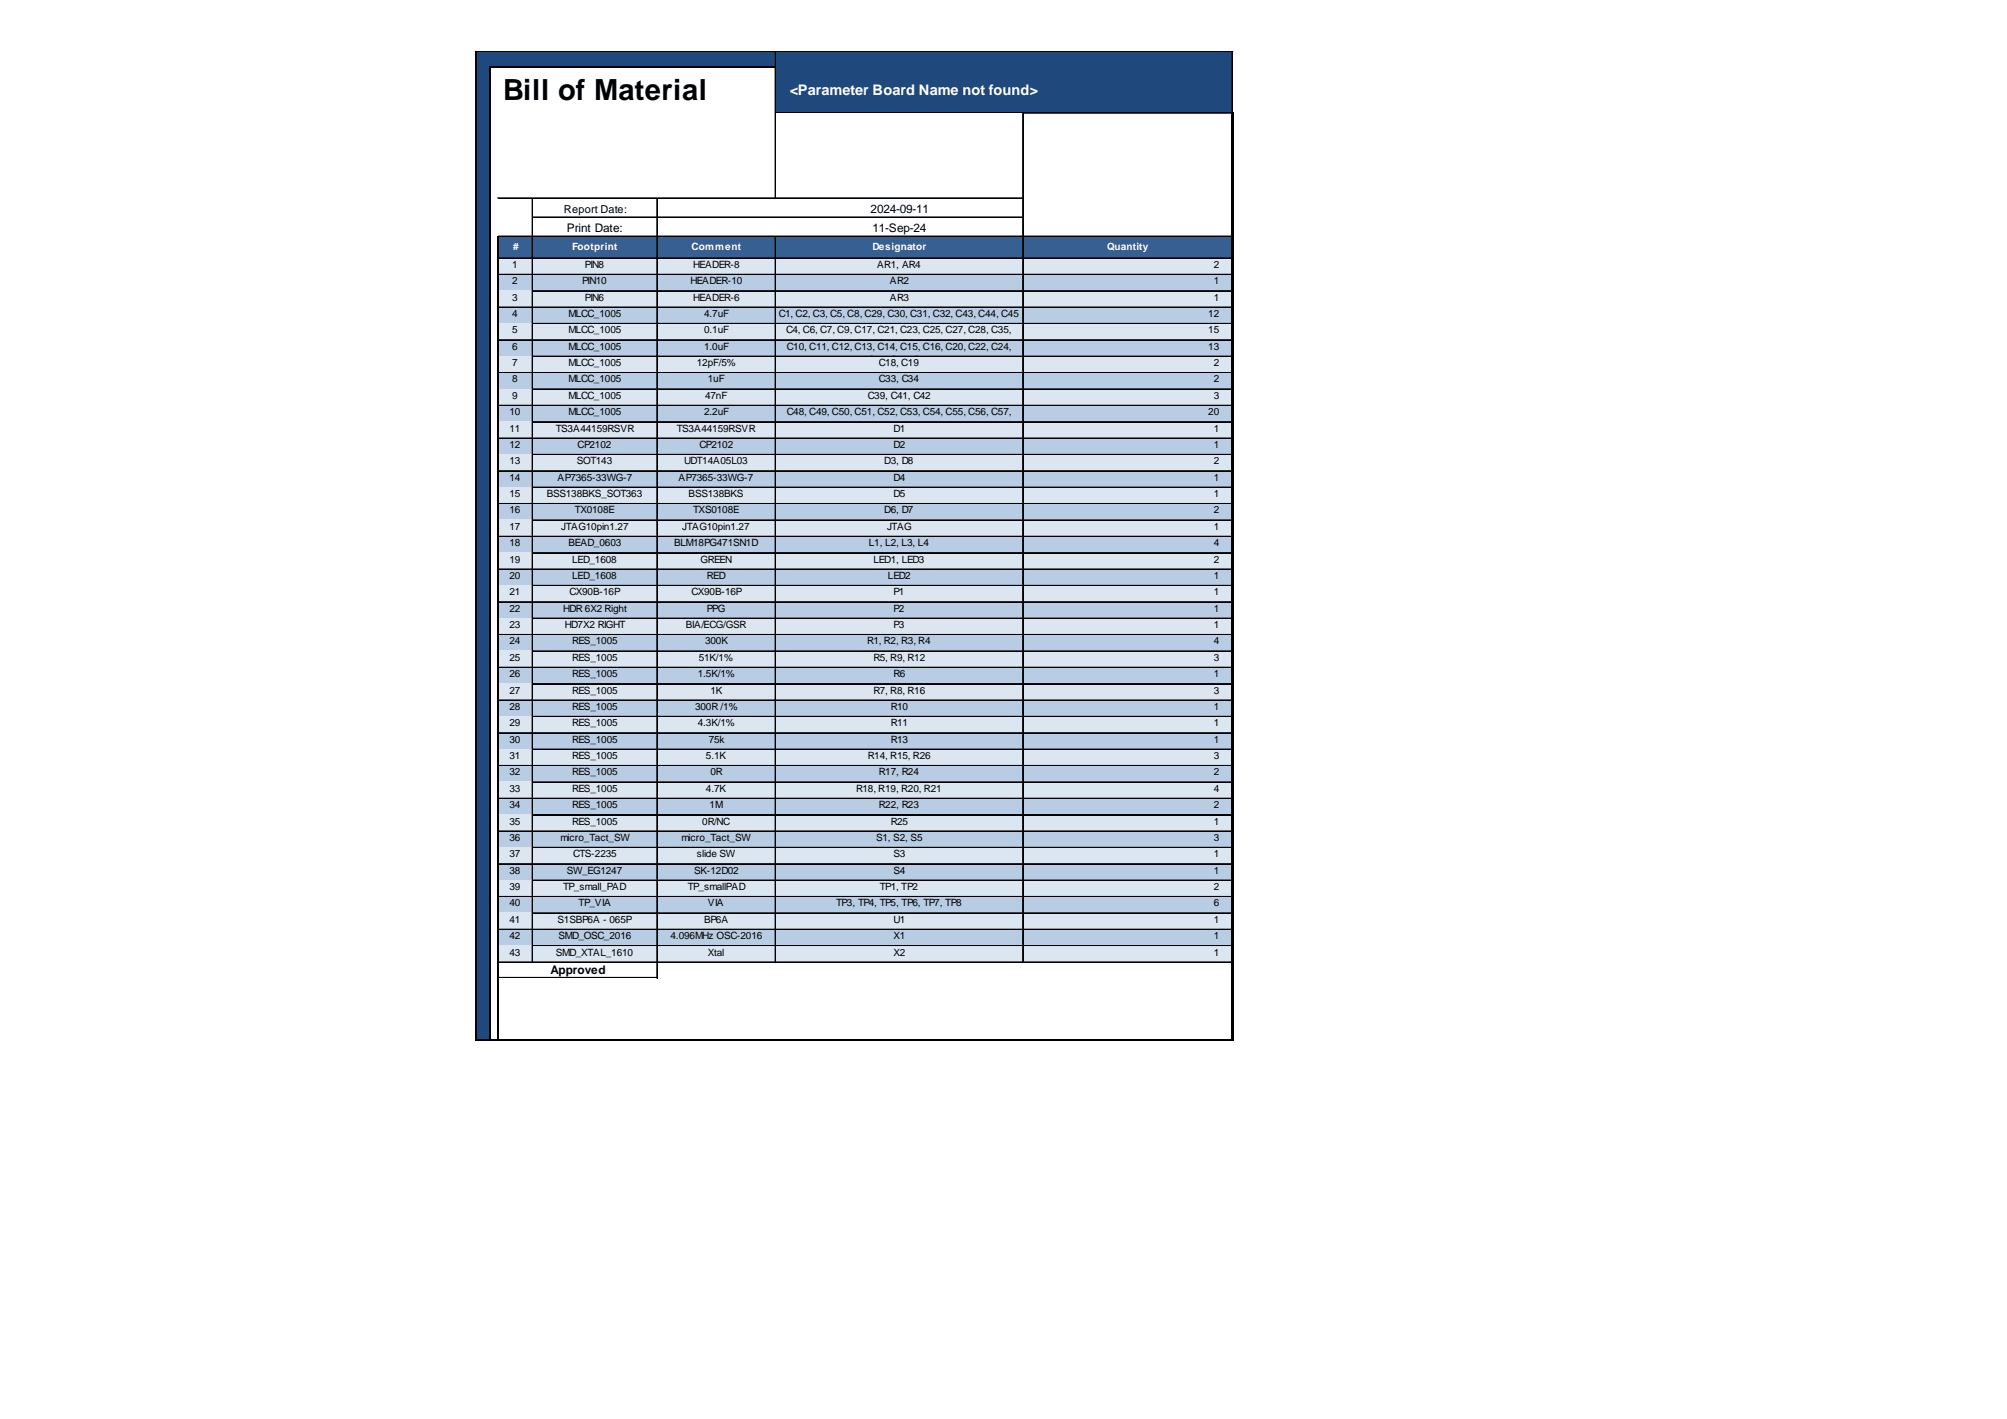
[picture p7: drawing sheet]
<svg xmlns="http://www.w3.org/2000/svg" width="297mm" height="210mm" viewBox="0 0 297 210" stroke-linecap="round" stroke-linejoin="round" font-family="sans-serif">
<defs><g id="words">
<text font-size="4.3" x="74.4" y="14.9">Bill of Material</text>
<text font-size="2.2" fill="#fff" x="116.9" y="14">&lt;Parameter Board Name not found&gt;</text>
<g font-size="1.7">
<text x="83.9" y="34.3">Print Date:</text>
<text x="128.9" y="31.5">2024-09-11</text>
<text x="129.1" y="34.3">11-Sep-24</text>
<text x="81.5" y="144">Approved</text>
</g>
<text font-size="1.6" x="83.5" y="31.5">Report Date:</text>
<g font-size="1.5">
<text x="75.8" y="39.6">1</text>
<text x="86.6" y="39.6">PIN8</text>
<text x="102.6" y="39.6">HEADER-8</text>
<text x="129.8" y="39.6">AR1, AR4</text>
<text x="179.6" y="39.6">2</text>
<text x="75.8" y="42">2</text>
<text x="75.8" y="44.5">3</text>
<text x="75.8" y="46.9">4</text>
<text x="84.1" y="46.9">MLCC_1005</text>
<text x="86.2" y="42">PIN10</text>
<text x="86.6" y="44.5">PIN6</text>
<text x="102.2" y="42">HEADER-10</text>
<text x="102.6" y="44.5">HEADER-6</text>
<text x="104.2" y="46.9">4.7uF</text>
<text x="115.3" y="46.9">C1, C2, C3, C5, C8, C29, C30, C31, C32, C43, C44, C45</text>
<text x="131.7" y="42">AR2</text>
<text x="131.7" y="44.5">AR3</text>
<text x="178.8" y="46.9">12</text>
<text x="179.6" y="42">1</text>
<text x="179.6" y="44.5">1</text>
<text x="75.8" y="49.3">5</text>
<text x="75.8" y="51.7">6</text>
<text x="84.1" y="49.3">MLCC_1005</text>
<text x="84.1" y="51.7">MLCC_1005</text>
<text x="104.2" y="49.3">0.1uF</text>
<text x="104.2" y="51.7">1.0uF</text>
<text x="116.3" y="49.3">C4, C6, C7, C9, C17, C21, C23, C25, C27, C28, C35,</text>
<text x="116.5" y="51.7">C10, C11, C12, C13, C14, C15, C16, C20, C22, C24,</text>
<text x="126.7" y="51.3">C36, C37, C38, C40</text>
<text x="128.5" y="53.7">C26, C46, C47</text>
<text x="178.8" y="49.3">15</text>
<text x="178.8" y="51.7">13</text>
<text x="75.8" y="54.2">7</text>
<text x="75.8" y="56.6">8</text>
<text x="75.8" y="59">9</text>
<text x="84.1" y="54.2">MLCC_1005</text>
<text x="84.1" y="56.6">MLCC_1005</text>
<text x="84.1" y="59">MLCC_1005</text>
<text x="103.1" y="54.2">12pF/5%</text>
<text x="104.3" y="59">47nF</text>
<text x="104.8" y="56.6">1uF</text>
<text x="128.5" y="59">C39, C41, C42</text>
<text x="130.1" y="54.2">C18, C19</text>
<text x="130.1" y="56.6">C33, C34</text>
<text x="179.6" y="54.2">2</text>
<text x="179.6" y="56.6">2</text>
<text x="179.6" y="59">3</text>
<text x="75.4" y="61.4">10</text>
<text x="75.4" y="63.8">11</text>
<text x="82.3" y="63.8">TS3A44159RSVR</text>
<text x="84.1" y="61.4">MLCC_1005</text>
<text x="100.2" y="63.8">TS3A44159RSVR</text>
<text x="104.2" y="61.4">2.2uF</text>
<text x="116.5" y="61.4">C48, C49, C50, C51, C52, C53, C54, C55, C56, C57,</text>
<text x="116.7" y="63.4">C58, C59, C60, C61, C62, C63, C64, C65, C66, C67</text>
<text x="132.2" y="63.8">D1</text>
<text x="178.8" y="61.4">20</text>
<text x="179.6" y="63.8">1</text>
<text x="75.4" y="66.3">12</text>
<text x="75.4" y="68.7">13</text>
<text x="75.4" y="71.1">14</text>
<text x="82.5" y="71.1">AP7365-33WG-7</text>
<text x="85.4" y="68.7">SOT143</text>
<text x="85.5" y="66.3">CP2102</text>
<text x="100.4" y="71.1">AP7365-33WG-7</text>
<text x="101.2" y="68.7">UDT14A05L03</text>
<text x="103.5" y="66.3">CP2102</text>
<text x="130.9" y="68.7">D3, D8</text>
<text x="132.2" y="66.3">D2</text>
<text x="132.2" y="71.1">D4</text>
<text x="179.6" y="66.3">1</text>
<text x="179.6" y="68.7">2</text>
<text x="179.6" y="71.1">1</text>
<text x="75.4" y="73.5">15</text>
<text x="75.4" y="75.9">16</text>
<text x="80.9" y="73.5">BSS138BKS_SOT363</text>
<text x="85.1" y="75.9">TX0108E</text>
<text x="101.9" y="73.5">BSS138BKS</text>
<text x="102.6" y="75.9">TXS0108E</text>
<text x="130.9" y="75.9">D6, D7</text>
<text x="132.2" y="73.5">D5</text>
<text x="179.6" y="73.5">1</text>
<text x="179.6" y="75.9">2</text>
<text x="75.4" y="78.4">17</text>
<text x="75.4" y="80.8">18</text>
<text x="75.4" y="83.2">19</text>
<text x="83.1" y="78.4">JTAG10pin1.27</text>
<text x="84.1" y="80.8">BEAD_0603</text>
<text x="84.7" y="83.2">LED_1608</text>
<text x="99.8" y="80.8">BLM18PG471SN1D</text>
<text x="101" y="78.4">JTAG10pin1.27</text>
<text x="103.7" y="83.2">GREEN</text>
<text x="128.6" y="80.8">L1, L2, L3, L4</text>
<text x="129.3" y="83.2">LED1, LED3</text>
<text x="131.3" y="78.4">JTAG</text>
<text x="179.6" y="78.4">1</text>
<text x="179.6" y="80.8">4</text>
<text x="179.6" y="83.2">2</text>
<text x="75.4" y="85.6">20</text>
<text x="75.4" y="88.1">21</text>
<text x="84.3" y="88.1">CX90B-16P</text>
<text x="84.7" y="85.6">LED_1608</text>
<text x="102.3" y="88.1">CX90B-16P</text>
<text x="104.6" y="85.6">RED</text>
<text x="131.4" y="85.6">LED2</text>
<text x="132.2" y="88.1">P1</text>
<text x="179.6" y="85.6">1</text>
<text x="179.6" y="88.1">1</text>
<text x="75.4" y="90.5">22</text>
<text x="75.4" y="92.9">23</text>
<text x="75.4" y="95.3">24</text>
<text x="83.3" y="90.5">HDR 6X2 Right</text>
<text x="83.6" y="92.9">HD7X2 RIGHT</text>
<text x="84.7" y="95.3">RES_1005</text>
<text x="101.5" y="92.9">BIA/ECG/GSR</text>
<text x="104.3" y="95.3">300K</text>
<text x="104.6" y="90.5">PPG</text>
<text x="128.3" y="95.3">R1, R2, R3, R4</text>
<text x="132.2" y="90.5">P2</text>
<text x="132.2" y="92.9">P3</text>
<text x="179.6" y="90.5">1</text>
<text x="179.6" y="92.9">1</text>
<text x="179.6" y="95.3">4</text>
<text x="75.4" y="97.7">25</text>
<text x="75.4" y="100.2">26</text>
<text x="84.7" y="97.7">RES_1005</text>
<text x="84.7" y="100.2">RES_1005</text>
<text x="103.3" y="100.2">1.5K/1%</text>
<text x="103.4" y="97.7">51K/1%</text>
<text x="129.3" y="97.7">R5, R9, R12</text>
<text x="132.2" y="100.2">R6</text>
<text x="179.6" y="97.7">3</text>
<text x="179.6" y="100.2">1</text>
<text x="75.4" y="102.6">27</text>
<text x="75.4" y="105">28</text>
<text x="75.4" y="107.4">29</text>
<text x="84.7" y="102.6">RES_1005</text>
<text x="84.7" y="105">RES_1005</text>
<text x="84.7" y="107.4">RES_1005</text>
<text x="102.9" y="105">300R /1%</text>
<text x="103.3" y="107.4">4.3K/1%</text>
<text x="105.2" y="102.6">1K</text>
<text x="129.3" y="102.6">R7, R8, R16</text>
<text x="131.8" y="105">R10</text>
<text x="131.8" y="107.4">R11</text>
<text x="179.6" y="102.6">3</text>
<text x="179.6" y="105">1</text>
<text x="179.6" y="107.4">1</text>
<text x="75.4" y="109.9">30</text>
<text x="75.4" y="112.3">31</text>
<text x="84.7" y="109.9">RES_1005</text>
<text x="84.7" y="112.3">RES_1005</text>
<text x="104.5" y="112.3">5.1K</text>
<text x="104.9" y="109.9">75k</text>
<text x="128.5" y="112.3">R14, R15, R26</text>
<text x="131.8" y="109.9">R13</text>
<text x="179.6" y="109.9">1</text>
<text x="179.6" y="112.3">3</text>
<text x="75.4" y="114.7">32</text>
<text x="75.4" y="117.1">33</text>
<text x="75.4" y="119.5">34</text>
<text x="84.7" y="114.7">RES_1005</text>
<text x="84.7" y="117.1">RES_1005</text>
<text x="84.7" y="119.5">RES_1005</text>
<text x="104.5" y="117.1">4.7K</text>
<text x="105" y="119.5">1M</text>
<text x="105.2" y="114.7">0R</text>
<text x="126.7" y="117.1">R18, R19, R20, R21</text>
<text x="130.1" y="114.7">R17, R24</text>
<text x="130.1" y="119.5">R22, R23</text>
<text x="179.6" y="114.7">2</text>
<text x="179.6" y="117.1">4</text>
<text x="179.6" y="119.5">2</text>
<text x="75.4" y="122">35</text>
<text x="75.4" y="124.4">36</text>
<text x="82.9" y="124.4">micro_Tact_SW</text>
<text x="84.7" y="122">RES_1005</text>
<text x="100.8" y="124.4">micro_Tact_SW</text>
<text x="103.9" y="122">0R/NC</text>
<text x="129.7" y="124.4">S1, S2, S5</text>
<text x="131.8" y="122">R25</text>
<text x="179.6" y="122">1</text>
<text x="179.6" y="124.4">3</text>
<text x="75.4" y="126.8">37</text>
<text x="75.4" y="129.2">38</text>
<text x="75.4" y="131.7">39</text>
<text x="83.3" y="131.7">TP_small_PAD</text>
<text x="83.9" y="129.2">SW_EG1247</text>
<text x="84.8" y="126.8">CTS-2235</text>
<text x="101.8" y="131.7">TP_smallPAD</text>
<text x="102.7" y="129.2">SK-12D02</text>
<text x="103.1" y="126.8">slide SW</text>
<text x="130.2" y="131.7">TP1, TP2</text>
<text x="132.2" y="126.8">S3</text>
<text x="132.2" y="129.2">S4</text>
<text x="179.6" y="126.8">1</text>
<text x="179.6" y="129.2">1</text>
<text x="179.6" y="131.7">2</text>
<text x="75.4" y="134.1">40</text>
<text x="75.4" y="136.5">41</text>
<text x="82.5" y="136.5">S1SBP6A - 065P</text>
<text x="85.6" y="134.1">TP_VIA</text>
<text x="104.2" y="136.5">BP6A</text>
<text x="104.8" y="134.1">VIA</text>
<text x="123.7" y="134.1">TP3, TP4, TP5, TP6, TP7, TP8</text>
<text x="132.2" y="136.5">U1</text>
<text x="179.6" y="134.1">6</text>
<text x="179.6" y="136.5">1</text>
<text x="75.4" y="138.9">42</text>
<text x="75.4" y="141.3">43</text>
<text x="82.3" y="141.3">SMD_XTAL_1610</text>
<text x="82.7" y="138.9">SMD_OSC_2016</text>
<text x="99.2" y="138.9">4.096MHz OSC-2016</text>
<text x="104.8" y="141.3">Xtal</text>
<text x="132.2" y="138.9">X1</text>
<text x="132.2" y="141.3">X2</text>
<text x="179.6" y="138.9">1</text>
<text x="179.6" y="141.3">1</text>
</g>
<g font-size="1.5" fill="#fff">
<text x="75.9" y="36.9">#</text>
<text x="84.7" y="36.9">Footprint</text>
<text x="102.3" y="36.9">Comment</text>
<text x="129.1" y="36.9">Designator</text>
<text x="163.9" y="36.9">Quantity</text>
</g>
</g></defs>
<g fill="#1f497d">
<path d="M70.5 7.7h112v2.3h-112z"/>
<path d="M70.5 9.9h2.2v6.9h-2.2z"/>
</g>
<g fill="#fff">
<path d="M72.6 9.9h1.2v6.9h-1.2z"/>
<path d="M73.6 9.9h41.3v6.9h-41.3z"/>
</g>
<g fill="#1f497d">
<path d="M114.7 9.9h67.8v6.9h-67.8z"/>
<path d="M70.5 16.6h2.2v18.5h-2.2z"/>
</g>
<g fill="#fff">
<path d="M72.6 16.6h1.2v18.5h-1.2z"/>
<path d="M73.6 16.6h77.9v18.5h-77.9z"/>
</g>
<path d="M70.5 34.9h2.2v3.4h-2.2z" fill="#1f497d"/>
<path d="M72.6 34.9h1.2v3.4h-1.2z" fill="#fff"/>
<path d="M73.6 34.9h108.9v3.4h-108.9z" fill="#366092"/>
<path d="M70.5 38.1h2.2v2.6h-2.2z" fill="#1f497d"/>
<path d="M72.6 38.1h1.2v2.6h-1.2z" fill="#fff"/>
<path d="M73.6 38.1h108.9v2.6h-108.9z" fill="#dce6f1"/>
<path d="M70.5 40.6h2.2v2.5h-2.2z" fill="#1f497d"/>
<path d="M72.6 40.6h1.2v2.5h-1.2z" fill="#fff"/>
<path d="M73.6 40.6h108.9v2.5h-108.9z" fill="#b8cce4"/>
<path d="M70.5 43h2.2v2.5h-2.2z" fill="#1f497d"/>
<path d="M72.6 43h1.2v2.5h-1.2z" fill="#fff"/>
<path d="M73.6 43h108.9v2.5h-108.9z" fill="#dce6f1"/>
<path d="M70.5 45.4h2.2v2.6h-2.2z" fill="#1f497d"/>
<path d="M72.6 45.4h1.2v2.6h-1.2z" fill="#fff"/>
<path d="M73.6 45.4h108.9v2.6h-108.9z" fill="#b8cce4"/>
<path d="M70.5 47.8h2.2v2.6h-2.2z" fill="#1f497d"/>
<path d="M72.6 47.8h1.2v2.6h-1.2z" fill="#fff"/>
<path d="M73.6 47.8h108.9v2.6h-108.9z" fill="#dce6f1"/>
<path d="M70.5 50.3h2.2v2.5h-2.2z" fill="#1f497d"/>
<path d="M72.6 50.3h1.2v2.5h-1.2z" fill="#fff"/>
<path d="M73.6 50.3h108.9v2.5h-108.9z" fill="#b8cce4"/>
<path d="M70.5 52.7h2.2v2.5h-2.2z" fill="#1f497d"/>
<path d="M72.6 52.7h1.2v2.5h-1.2z" fill="#fff"/>
<path d="M73.6 52.7h108.9v2.5h-108.9z" fill="#dce6f1"/>
<path d="M70.5 55.1h2.2v2.6h-2.2z" fill="#1f497d"/>
<path d="M72.6 55.1h1.2v2.6h-1.2z" fill="#fff"/>
<path d="M73.6 55.1h108.9v2.6h-108.9z" fill="#b8cce4"/>
<path d="M70.5 57.5h2.2v2.6h-2.2z" fill="#1f497d"/>
<path d="M72.6 57.5h1.2v2.6h-1.2z" fill="#fff"/>
<path d="M73.6 57.5h108.9v2.6h-108.9z" fill="#dce6f1"/>
<path d="M70.5 59.9h2.2v2.6h-2.2z" fill="#1f497d"/>
<path d="M72.6 59.9h1.2v2.6h-1.2z" fill="#fff"/>
<path d="M73.6 59.9h108.9v2.6h-108.9z" fill="#b8cce4"/>
<path d="M70.5 62.4h2.2v2.5h-2.2z" fill="#1f497d"/>
<path d="M72.6 62.4h1.2v2.5h-1.2z" fill="#fff"/>
<path d="M73.6 62.4h108.9v2.5h-108.9z" fill="#dce6f1"/>
<path d="M70.5 64.8h2.2v2.5h-2.2z" fill="#1f497d"/>
<path d="M72.6 64.8h1.2v2.5h-1.2z" fill="#fff"/>
<path d="M73.6 64.8h108.9v2.5h-108.9z" fill="#b8cce4"/>
<path d="M70.5 67.2h2.2v2.6h-2.2z" fill="#1f497d"/>
<path d="M72.6 67.2h1.2v2.6h-1.2z" fill="#fff"/>
<path d="M73.6 67.2h108.9v2.6h-108.9z" fill="#dce6f1"/>
<path d="M70.5 69.6h2.2v2.6h-2.2z" fill="#1f497d"/>
<path d="M72.6 69.6h1.2v2.6h-1.2z" fill="#fff"/>
<path d="M73.6 69.6h108.9v2.6h-108.9z" fill="#b8cce4"/>
<path d="M70.5 72.1h2.2v2.5h-2.2z" fill="#1f497d"/>
<path d="M72.6 72.1h1.2v2.5h-1.2z" fill="#fff"/>
<path d="M73.6 72.1h108.9v2.5h-108.9z" fill="#dce6f1"/>
<path d="M70.5 74.5h2.2v2.5h-2.2z" fill="#1f497d"/>
<path d="M72.6 74.5h1.2v2.5h-1.2z" fill="#fff"/>
<path d="M73.6 74.5h108.9v2.5h-108.9z" fill="#b8cce4"/>
<path d="M70.5 76.9h2.2v2.6h-2.2z" fill="#1f497d"/>
<path d="M72.6 76.9h1.2v2.6h-1.2z" fill="#fff"/>
<path d="M73.6 76.9h108.9v2.6h-108.9z" fill="#dce6f1"/>
<path d="M70.5 79.3h2.2v2.6h-2.2z" fill="#1f497d"/>
<path d="M72.6 79.3h1.2v2.6h-1.2z" fill="#fff"/>
<path d="M73.6 79.3h108.9v2.6h-108.9z" fill="#b8cce4"/>
<path d="M70.5 81.7h2.2v2.6h-2.2z" fill="#1f497d"/>
<path d="M72.6 81.7h1.2v2.6h-1.2z" fill="#fff"/>
<path d="M73.6 81.7h108.9v2.6h-108.9z" fill="#dce6f1"/>
<path d="M70.5 84.2h2.2v2.5h-2.2z" fill="#1f497d"/>
<path d="M72.6 84.2h1.2v2.5h-1.2z" fill="#fff"/>
<path d="M73.6 84.2h108.9v2.5h-108.9z" fill="#b8cce4"/>
<path d="M70.5 86.6h2.2v2.5h-2.2z" fill="#1f497d"/>
<path d="M72.6 86.6h1.2v2.5h-1.2z" fill="#fff"/>
<path d="M73.6 86.6h108.9v2.5h-108.9z" fill="#dce6f1"/>
<path d="M70.5 89h2.2v2.6h-2.2z" fill="#1f497d"/>
<path d="M72.6 89h1.2v2.6h-1.2z" fill="#fff"/>
<path d="M73.6 89h108.9v2.6h-108.9z" fill="#b8cce4"/>
<path d="M70.5 91.4h2.2v2.6h-2.2z" fill="#1f497d"/>
<path d="M72.6 91.4h1.2v2.6h-1.2z" fill="#fff"/>
<path d="M73.6 91.4h108.9v2.6h-108.9z" fill="#dce6f1"/>
<path d="M70.5 93.9h2.2v2.5h-2.2z" fill="#1f497d"/>
<path d="M72.6 93.9h1.2v2.5h-1.2z" fill="#fff"/>
<path d="M73.6 93.9h108.9v2.5h-108.9z" fill="#b8cce4"/>
<path d="M70.5 96.3h2.2v2.5h-2.2z" fill="#1f497d"/>
<path d="M72.6 96.3h1.2v2.5h-1.2z" fill="#fff"/>
<path d="M73.6 96.3h108.9v2.5h-108.9z" fill="#dce6f1"/>
<path d="M70.5 98.7h2.2v2.6h-2.2z" fill="#1f497d"/>
<path d="M72.6 98.7h1.2v2.6h-1.2z" fill="#fff"/>
<path d="M73.6 98.7h108.9v2.6h-108.9z" fill="#b8cce4"/>
<path d="M70.5 101.1h2.2v2.6h-2.2z" fill="#1f497d"/>
<path d="M72.6 101.1h1.2v2.6h-1.2z" fill="#fff"/>
<path d="M73.6 101.1h108.9v2.6h-108.9z" fill="#dce6f1"/>
<path d="M70.5 103.5h2.2v2.6h-2.2z" fill="#1f497d"/>
<path d="M72.6 103.5h1.2v2.6h-1.2z" fill="#fff"/>
<path d="M73.6 103.5h108.9v2.6h-108.9z" fill="#b8cce4"/>
<path d="M70.5 106h2.2v2.5h-2.2z" fill="#1f497d"/>
<path d="M72.6 106h1.2v2.5h-1.2z" fill="#fff"/>
<path d="M73.6 106h108.9v2.5h-108.9z" fill="#dce6f1"/>
<path d="M70.5 108.4h2.2v2.5h-2.2z" fill="#1f497d"/>
<path d="M72.6 108.4h1.2v2.5h-1.2z" fill="#fff"/>
<path d="M73.6 108.4h108.9v2.5h-108.9z" fill="#b8cce4"/>
<path d="M70.5 110.8h2.2v2.6h-2.2z" fill="#1f497d"/>
<path d="M72.6 110.8h1.2v2.6h-1.2z" fill="#fff"/>
<path d="M73.6 110.8h108.9v2.6h-108.9z" fill="#dce6f1"/>
<path d="M70.5 113.2h2.2v2.6h-2.2z" fill="#1f497d"/>
<path d="M72.6 113.2h1.2v2.6h-1.2z" fill="#fff"/>
<path d="M73.6 113.2h108.9v2.6h-108.9z" fill="#b8cce4"/>
<path d="M70.5 115.6h2.2v2.6h-2.2z" fill="#1f497d"/>
<path d="M72.6 115.6h1.2v2.6h-1.2z" fill="#fff"/>
<path d="M73.6 115.6h108.9v2.6h-108.9z" fill="#dce6f1"/>
<path d="M70.5 118.1h2.2v2.5h-2.2z" fill="#1f497d"/>
<path d="M72.6 118.1h1.2v2.5h-1.2z" fill="#fff"/>
<path d="M73.6 118.1h108.9v2.5h-108.9z" fill="#b8cce4"/>
<path d="M70.5 120.5h2.2v2.5h-2.2z" fill="#1f497d"/>
<path d="M72.6 120.5h1.2v2.5h-1.2z" fill="#fff"/>
<path d="M73.6 120.5h108.9v2.5h-108.9z" fill="#dce6f1"/>
<path d="M70.5 122.9h2.2v2.6h-2.2z" fill="#1f497d"/>
<path d="M72.6 122.9h1.2v2.6h-1.2z" fill="#fff"/>
<path d="M73.6 122.9h108.9v2.6h-108.9z" fill="#b8cce4"/>
<path d="M70.5 125.3h2.2v2.6h-2.2z" fill="#1f497d"/>
<path d="M72.6 125.3h1.2v2.6h-1.2z" fill="#fff"/>
<path d="M73.6 125.3h108.9v2.6h-108.9z" fill="#dce6f1"/>
<path d="M70.5 127.8h2.2v2.5h-2.2z" fill="#1f497d"/>
<path d="M72.6 127.8h1.2v2.5h-1.2z" fill="#fff"/>
<path d="M73.6 127.8h108.9v2.5h-108.9z" fill="#b8cce4"/>
<path d="M70.5 130.2h2.2v2.5h-2.2z" fill="#1f497d"/>
<path d="M72.6 130.2h1.2v2.5h-1.2z" fill="#fff"/>
<path d="M73.6 130.2h108.9v2.5h-108.9z" fill="#dce6f1"/>
<path d="M70.5 132.6h2.2v2.6h-2.2z" fill="#1f497d"/>
<path d="M72.6 132.6h1.2v2.6h-1.2z" fill="#fff"/>
<path d="M73.6 132.6h108.9v2.6h-108.9z" fill="#b8cce4"/>
<path d="M70.5 135h2.2v2.6h-2.2z" fill="#1f497d"/>
<path d="M72.6 135h1.2v2.6h-1.2z" fill="#fff"/>
<path d="M73.6 135h108.9v2.6h-108.9z" fill="#dce6f1"/>
<path d="M70.5 137.4h2.2v2.6h-2.2z" fill="#1f497d"/>
<path d="M72.6 137.4h1.2v2.6h-1.2z" fill="#fff"/>
<path d="M73.6 137.4h108.9v2.6h-108.9z" fill="#b8cce4"/>
<path d="M70.5 139.9h2.2v2.5h-2.2z" fill="#1f497d"/>
<path d="M72.6 139.9h1.2v2.5h-1.2z" fill="#fff"/>
<path d="M73.6 139.9h108.9v2.5h-108.9z" fill="#dce6f1"/>
<path d="M70.5 142.3h2.2v11.7h-2.2z" fill="#1f497d"/>
<path d="M72.6 142.3h1.2v11.7h-1.2z" fill="#fff"/>
<path d="M70.4 7.6v146.4M70.5 7.6h44.4" fill="none" stroke="#000" stroke-width=".18"/>
<g fill="none" stroke="#000" stroke-width=".15">
<path d="M114.7 7.7v2.1M114.7 10v19.4M114.8 7.7v2.1M114.8 10v19.4M114.9 7.6h67.6M114.9 7.7h67.6M114.9 16.6h67.3M114.9 16.7h67.3M151.4 16.8v125.6M182.3 7.7v8.9M182.4 7.7v8.9M73.6 29.3h77.9"/>
<path d="M73.8 34.9h108.4M73.8 35h108.4M73.8 38.1h108.4M73.8 38.2h108.4M78.8 29.4v113M78.9 32.1h72.6M78.9 32.2h72.6M97.2 29.4v115.3M97.3 29.4v115.3M114.7 35.1v107.3M114.8 35.1v107.3M73.8 40.6h5"/>
<path d="M73.8 45.4h5M73.8 45.5h5M73.8 50.3h5M73.8 55.1h5M73.8 55.2h5M73.8 59.9h5M78.9 40.6h18.3M78.9 43h18.3M78.9 43.1h18.3M78.9 45.4h18.3M78.9 45.5h18.3M78.9 47.8h18.3"/>
<path d="M78.9 47.9h18.3M78.9 50.3h18.3M78.9 52.7h18.3M78.9 55.1h18.3M78.9 55.2h18.3M78.9 57.5h18.3M78.9 57.6h18.3M78.9 59.9h18.3M97.3 40.6h17.4M97.3 43h17.4M97.3 43.1h17.4M97.3 45.4h17.4"/>
<path d="M97.3 45.5h17.4M97.3 47.8h17.4M97.3 47.9h17.4M97.3 50.3h17.4M97.3 52.7h17.4M97.3 55.1h17.4M97.3 55.2h17.4M97.3 57.5h17.4M97.3 57.6h17.4M97.3 59.9h17.4M114.9 40.6h36.5M114.9 43h36.5"/>
<path d="M114.9 43.1h36.5M114.9 45.4h36.5M114.9 45.5h36.5M114.9 47.8h36.5M114.9 47.9h36.5M114.9 50.3h36.5M114.9 52.7h36.5M114.9 55.1h36.5M114.9 55.2h36.5M114.9 57.5h36.5M114.9 57.6h36.5M114.9 59.9h36.5"/>
<path d="M151.5 40.6h30.7M151.5 43h30.7M151.5 43.1h30.7M151.5 45.4h30.7M151.5 45.5h30.7M151.5 47.8h30.7M151.5 47.9h30.7M151.5 50.3h30.7M151.5 52.7h30.7M151.5 55.1h30.7M151.5 55.2h30.7M151.5 57.5h30.7"/>
<path d="M151.5 57.6h30.7M151.5 59.9h30.7M73.8 60h5M73.8 64.8h5M73.8 64.9h5M73.8 69.6h5M73.8 69.7h5M73.8 74.5h5M73.8 79.3h5M73.8 79.4h5M78.9 60h18.3M78.9 62.4h18.3"/>
<path d="M78.9 64.8h18.3M78.9 64.9h18.3M78.9 67.2h18.3M78.9 67.3h18.3M78.9 69.6h18.3M78.9 69.7h18.3M78.9 72.1h18.3M78.9 74.5h18.3M78.9 76.9h18.3M78.9 77h18.3M78.9 79.3h18.3M78.9 79.4h18.3"/>
<path d="M97.3 60h17.4M97.3 62.4h17.4M97.3 64.8h17.4M97.3 64.9h17.4M97.3 67.2h17.4M97.3 67.3h17.4M97.3 69.6h17.4M97.3 69.7h17.4M97.3 72.1h17.4M97.3 74.5h17.4M97.3 76.9h17.4M97.3 77h17.4"/>
<path d="M97.3 79.3h17.4M97.3 79.4h17.4M114.9 60h36.5M114.9 62.4h36.5M114.9 64.8h36.5M114.9 64.9h36.5M114.9 67.2h36.5M114.9 67.3h36.5M114.9 69.6h36.5M114.9 69.7h36.5M114.9 72.1h36.5M114.9 74.5h36.5"/>
<path d="M114.9 76.9h36.5M114.9 77h36.5M114.9 79.3h36.5M114.9 79.4h36.5M151.5 60h30.7M151.5 62.4h30.7M151.5 64.8h30.7M151.5 64.9h30.7M151.5 67.2h30.7M151.5 67.3h30.7M151.5 69.6h30.7M151.5 69.7h30.7"/>
<path d="M151.5 72.1h30.7M151.5 74.5h30.7M151.5 76.9h30.7M151.5 77h30.7M151.5 79.3h30.7M151.5 79.4h30.7M73.8 84.2h5M73.8 89h5M73.8 89.1h5M73.8 93.9h5M73.8 98.7h5M73.8 98.8h5"/>
<path d="M78.9 81.7h18.3M78.9 81.8h18.3M78.9 84.2h18.3M78.9 86.6h18.3M78.9 86.7h18.3M78.9 89h18.3M78.9 89.1h18.3M78.9 91.4h18.3M78.9 91.5h18.3M78.9 93.9h18.3M78.9 96.3h18.3M78.9 98.7h18.3"/>
<path d="M78.9 98.8h18.3M97.3 81.7h17.4M97.3 81.8h17.4M97.3 84.2h17.4M97.3 86.6h17.4M97.3 86.7h17.4M97.3 89h17.4M97.3 89.1h17.4M97.3 91.4h17.4M97.3 91.5h17.4M97.3 93.9h17.4M97.3 96.3h17.4"/>
<path d="M97.3 98.7h17.4M97.3 98.8h17.4M114.9 81.7h36.5M114.9 81.8h36.5M114.9 84.2h36.5M114.9 86.6h36.5M114.9 86.7h36.5M114.9 89h36.5M114.9 89.1h36.5M114.9 91.4h36.5M114.9 91.5h36.5M114.9 93.9h36.5"/>
<path d="M114.9 96.3h36.5M114.9 98.7h36.5M114.9 98.8h36.5M151.5 81.7h30.7M151.5 81.8h30.7M151.5 84.2h30.7M151.5 86.6h30.7M151.5 86.7h30.7M151.5 89h30.7M151.5 89.1h30.7M151.5 91.4h30.7M151.5 91.5h30.7"/>
<path d="M151.5 93.9h30.7M151.5 96.3h30.7M151.5 98.7h30.7M151.5 98.8h30.7M73.8 103.5h5M73.8 103.6h5M73.8 108.4h5M73.8 113.2h5M73.8 113.3h5M73.8 118.1h5M78.9 101.1h18.3M78.9 101.2h18.3"/>
<path d="M78.9 103.5h18.3M78.9 103.6h18.3M78.9 106h18.3M78.9 108.4h18.3M78.9 110.8h18.3M78.9 110.9h18.3M78.9 113.2h18.3M78.9 113.3h18.3M78.9 115.6h18.3M78.9 115.7h18.3M78.9 118.1h18.3M97.3 101.1h17.4"/>
<path d="M97.3 101.2h17.4M97.3 103.5h17.4M97.3 103.6h17.4M97.3 106h17.4M97.3 108.4h17.4M97.3 110.8h17.4M97.3 110.9h17.4M97.3 113.2h17.4M97.3 113.3h17.4M97.3 115.6h17.4M97.3 115.7h17.4M97.3 118.1h17.4"/>
<path d="M114.9 101.1h36.5M114.9 101.2h36.5M114.9 103.5h36.5M114.9 103.6h36.5M114.9 106h36.5M114.9 108.4h36.5M114.9 110.8h36.5M114.9 110.9h36.5M114.9 113.2h36.5M114.9 113.3h36.5M114.9 115.6h36.5M114.9 115.7h36.5"/>
<path d="M114.9 118.1h36.5M151.5 101.1h30.7M151.5 101.2h30.7M151.5 103.5h30.7M151.5 103.6h30.7M151.5 106h30.7M151.5 108.4h30.7M151.5 110.8h30.7M151.5 110.9h30.7M151.5 113.2h30.7M151.5 113.3h30.7M151.5 115.6h30.7"/>
<path d="M151.5 115.7h30.7M151.5 118.1h30.7M73.8 122.9h5M73.8 123h5M73.8 127.8h5M73.8 132.6h5M73.8 132.7h5M73.8 137.4h5M73.8 137.5h5M78.9 120.5h18.3M78.9 120.6h18.3M78.9 122.9h18.3"/>
<path d="M78.9 123h18.3M78.9 125.3h18.3M78.9 125.4h18.3M78.9 127.8h18.3M78.9 130.2h18.3M78.9 132.6h18.3M78.9 132.7h18.3M78.9 135h18.3M78.9 135.1h18.3M78.9 137.4h18.3M78.9 137.5h18.3M78.9 139.9h18.3"/>
<path d="M97.3 120.5h17.4M97.3 120.6h17.4M97.3 122.9h17.4M97.3 123h17.4M97.3 125.3h17.4M97.3 125.4h17.4M97.3 127.8h17.4M97.3 130.2h17.4M97.3 132.6h17.4M97.3 132.7h17.4M97.3 135h17.4M97.3 135.1h17.4"/>
<path d="M97.3 137.4h17.4M97.3 137.5h17.4M97.3 139.9h17.4M114.9 120.5h36.5M114.9 120.6h36.5M114.9 122.9h36.5M114.9 123h36.5M114.9 125.3h36.5M114.9 125.4h36.5M114.9 127.8h36.5M114.9 130.2h36.5M114.9 132.6h36.5"/>
<path d="M114.9 132.7h36.5M114.9 135h36.5M114.9 135.1h36.5M114.9 137.4h36.5M114.9 137.5h36.5M114.9 139.9h36.5M151.5 120.5h30.7M151.5 120.6h30.7M151.5 122.9h30.7M151.5 123h30.7M151.5 125.3h30.7M151.5 125.4h30.7"/>
<path d="M151.5 127.8h30.7M151.5 130.2h30.7M151.5 132.6h30.7M151.5 132.7h30.7M151.5 135h30.7M151.5 135.1h30.7M151.5 137.4h30.7M151.5 137.5h30.7M151.5 139.9h30.7M73.8 142.3h108.4M73.8 142.4h108.4M73.8 144.6h23.5"/>
</g>
<path d="M72.6 9.8v144.2M72.7 9.9h42.2M73.6 34.9v119.1M70.5 153.9h111.7" fill="none" stroke="#000" stroke-width=".27"/>
<path d="M182.4 16.6v137.4" fill="none" stroke="#000" stroke-width=".4"/>
<use href="#words"/>
</svg>
